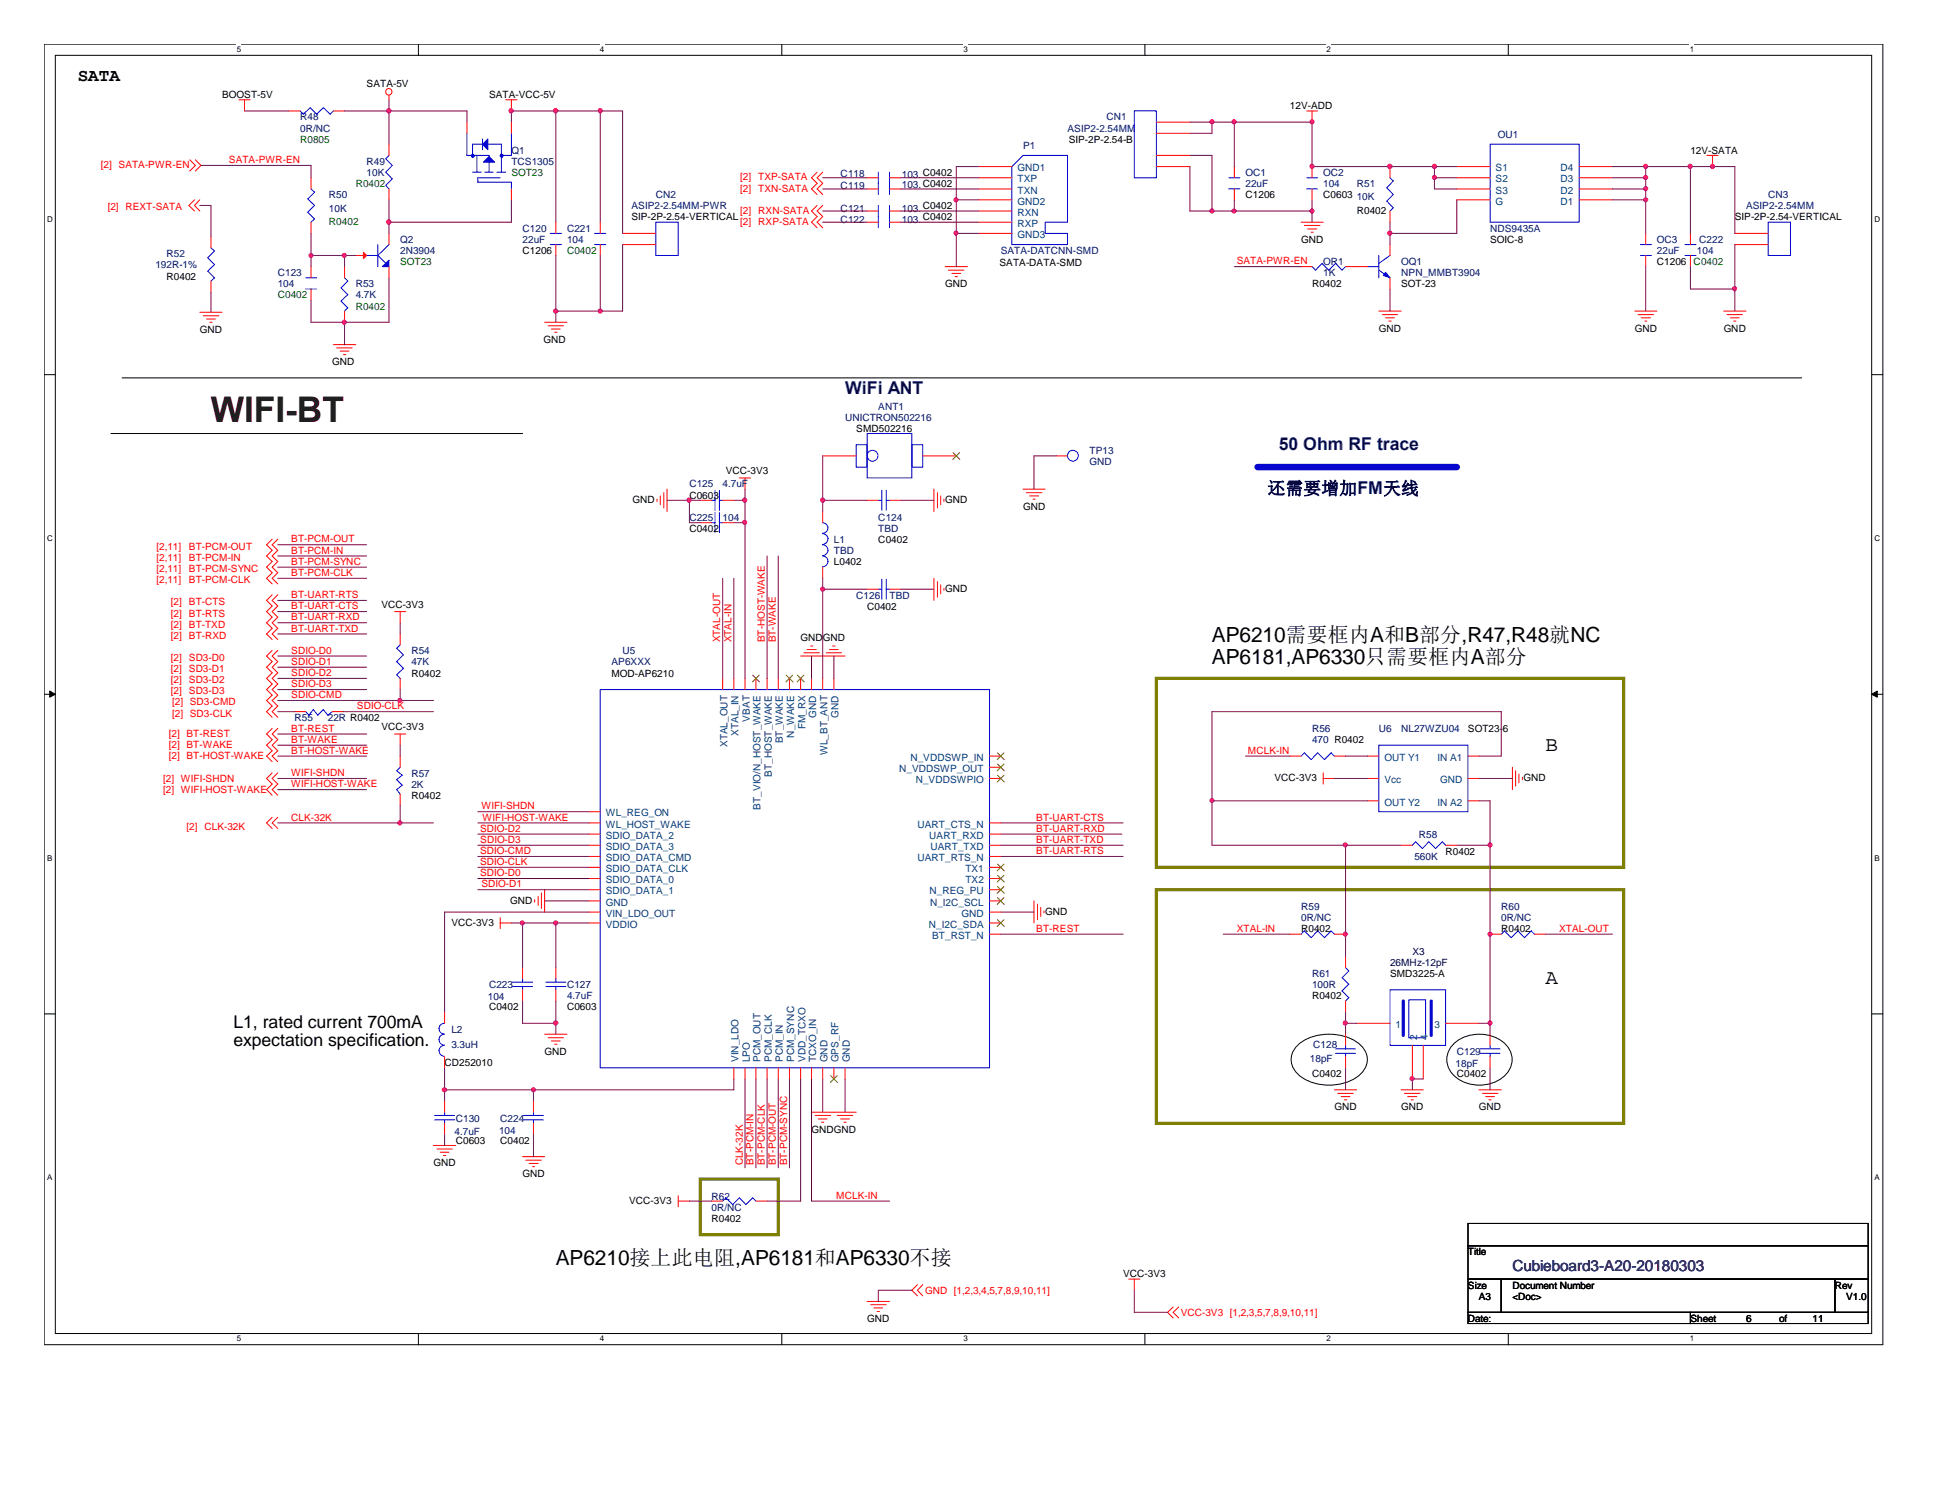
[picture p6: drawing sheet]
<svg xmlns="http://www.w3.org/2000/svg" width="279mm" height="216mm" viewBox="0 0 279 216" stroke-linecap="round" stroke-linejoin="round" font-family="sans-serif">
<defs><g id="words">
<text font-size="5.1" fill="#400000" x="30.4" y="60.7">WIFI-BT</text>
<g font-size="3">
<text x="174.4" y="95.5">AP6181,AP6330只需要框内A部分</text>
<text x="174.4" y="92.3">AP6210需要框内A和B部分,R47,R48就NC</text>
<text x="222.4" y="108">B</text>
<text x="222.4" y="141.6">A</text>
<text x="80" y="181.9">AP6210接上此电阻,AP6181和AP6330不接</text>
</g>
<g font-size="2.5">
<text x="11.2" y="11.6">SATA</text>
<text x="33.6" y="147.9">L1, rated current 700mA</text>
<text x="33.6" y="150.5">expectation specification.</text>
</g>
<g font-size="2.5" fill="#000080">
<text x="121.6" y="56.7">WiFi ANT</text>
<text x="184" y="64.7">50 Ohm RF trace</text>
<text x="182.4" y="71.1">还需要增加FM天线</text>
</g>
<text font-size="2.2" fill="#400080" x="217.6" y="182.8">Cubieboard3-A20-20180303</text>
<g font-size="1.4">
<text x="32" y="14.1">BOOST-5V</text>
<text x="52.7" y="12.5">SATA-5V</text>
<text x="70.4" y="14.1">SATA-VCC-5V</text>
<text x="185.6" y="15.7">12V-ADD</text>
<text x="153.8" y="20.5">SIP-2P-2.54-B</text>
<text x="243.2" y="22.1">12V-SATA</text>
<text x="179.2" y="28.5">C1206</text>
<text x="190.4" y="28.5">C0603</text>
<text x="90.8" y="31.7">SIP-2P-2.54-VERTICAL</text>
<text x="187.2" y="34.9">GND</text>
<text x="195.2" y="30.8">R0402</text>
<text x="214.4" y="34.9">SOIC-8</text>
<text x="249.6" y="31.7">SIP-2P-2.54-VERTICAL</text>
<text x="24" y="40.2">R0402</text>
<text x="75.2" y="36.5">C1206</text>
<text x="136" y="41.3">GND</text>
<text x="143.8" y="38.3">SATA-DATA-SMD</text>
<text x="188.8" y="41.3">R0402</text>
<text x="201.6" y="41.3">SOT-23</text>
<text x="238.4" y="38.1">C1206</text>
<text x="28.7" y="47.9">GND</text>
<text x="198.4" y="47.7">GND</text>
<text x="235.2" y="47.7">GND</text>
<text x="248" y="47.7">GND</text>
<text x="47.8" y="52.5">GND</text>
<text x="78.2" y="49.3">GND</text>
<text x="123.2" y="62.1">SMD502216</text>
<text x="99.2" y="71.7">C0603</text>
<text x="104.4" y="68.2">VCC-3V3</text>
<text x="91" y="72.3">GND</text>
<text x="99.2" y="76.5">C0402</text>
<text x="136" y="72.3">GND</text>
<text x="147.2" y="73.3">GND</text>
<text x="120" y="81.3">L0402</text>
<text x="126.4" y="78.1">C0402</text>
<text x="54.9" y="87.4">VCC-3V3</text>
<text x="124.8" y="87.7">C0402</text>
<text x="136" y="85.2">GND</text>
<text x="115.2" y="92.2">GND</text>
<text x="118.4" y="92.2">GND</text>
<text x="59.2" y="97.3">R0402</text>
<text x="88" y="97.3">MOD-AP6210</text>
<text x="54.9" y="105">VCC-3V3</text>
<text x="211.2" y="105.3">SOT23-6</text>
<text x="183.3" y="112.4">VCC-3V3</text>
<text x="219.2" y="112.4">GND</text>
<text x="59.2" y="114.9">R0402</text>
<text x="208" y="122.9">R0402</text>
<text x="73.4" y="130">GND</text>
<text x="150.4" y="131.6">GND</text>
<text x="64.9" y="133.2">VCC-3V3</text>
<text x="187.2" y="134.1">R0402</text>
<text x="216" y="134.1">R0402</text>
<text x="188.8" y="143.7">R0402</text>
<text x="200" y="140.5">SMD3225-A</text>
<text x="70.4" y="145.3">C0402</text>
<text x="81.6" y="145.3">C0603</text>
<text x="64" y="153.3">CD252010</text>
<text x="78.4" y="151.7">GND</text>
<text x="188.8" y="154.9">C0402</text>
<text x="209.6" y="154.9">C0402</text>
<text x="192" y="159.7">GND</text>
<text x="201.6" y="159.7">GND</text>
<text x="212.8" y="159.7">GND</text>
<text x="62.4" y="167.7">GND</text>
<text x="65.6" y="164.5">C0603</text>
<text x="72" y="164.5">C0402</text>
<text x="116.8" y="162.9">GNDGND</text>
<text x="75.2" y="169.3">GND</text>
<text x="90.5" y="173.2">VCC-3V3</text>
<text x="102.4" y="175.7">R0402</text>
<text x="161.6" y="183.7">VCC-3V3</text>
<text x="211.2" y="180.6">Title</text>
<text x="211.2" y="185.3">Size</text>
<text x="217.6" y="185.3">Document Number</text>
<text x="264" y="185.3">Rev</text>
<text x="124.8" y="190.1">GND</text>
<text x="211.2" y="190.1">Date:</text>
<text x="212.8" y="186.9">A3</text>
<text x="217.6" y="186.9">&lt;Doc&gt;</text>
<text x="243.2" y="190.1">Sheet</text>
<text x="251.2" y="190.1">6</text>
<text x="256" y="190.1">of</text>
<text x="260.8" y="190.1">11</text>
<text x="265.6" y="186.9">V1.0</text>
</g>
<g font-size="1.4" fill="#000080">
<text x="43.2" y="17.3">R48</text>
<text x="159.2" y="17.3">CN1</text>
<text x="43.2" y="18.9">0R/NC</text>
<text x="52.7" y="23.7">R49</text>
<text x="73.6" y="22.1">Q1</text>
<text x="73.6" y="23.7">TCS1305</text>
<text x="147.2" y="21.5">P1</text>
<text x="153.6" y="18.9">ASIP2-2.54MM</text>
<text x="215.5" y="19.9">OU1</text>
<text x="47.3" y="28.5">R50</text>
<text x="52.7" y="25.3">10K</text>
<text x="94.4" y="28.5">CN2</text>
<text x="120.9" y="25.5">C118</text>
<text x="120.9" y="27.2">C119</text>
<text x="129.8" y="25.7">103.C0402</text>
<text x="129.8" y="27.1">103.C0402</text>
<text x="179.2" y="25.3">OC1</text>
<text x="179.2" y="26.9">22uF</text>
<text x="190.4" y="25.3">OC2</text>
<text x="190.4" y="26.9">104</text>
<text x="195.2" y="26.9">R51</text>
<text x="195.2" y="28.8">10K</text>
<text x="254.4" y="28.5">CN3</text>
<text x="47.3" y="30.4">10K</text>
<text x="57.6" y="34.9">Q2</text>
<text x="75.2" y="33.3">C120</text>
<text x="75.2" y="34.9">22uF</text>
<text x="81.6" y="33.3">C221</text>
<text x="81.6" y="34.9">104</text>
<text x="90.8" y="30.1">ASIP2-2.54MM-PWR</text>
<text x="120.9" y="30.4">C121</text>
<text x="120.9" y="32">C122</text>
<text x="129.8" y="30.4">103.C0402</text>
<text x="129.8" y="32">103.C0402</text>
<text x="214.4" y="33.3">NDS9435A</text>
<text x="238.4" y="34.9">OC3</text>
<text x="244.5" y="34.9">C222</text>
<text x="251.2" y="30.1">ASIP2-2.54MM</text>
<text x="22.4" y="38.6">192R-1%</text>
<text x="24" y="37">R52</text>
<text x="40" y="39.7">C123</text>
<text x="40" y="41.3">104</text>
<text x="51.2" y="41.3">R53</text>
<text x="57.6" y="36.5">2N3904</text>
<text x="144" y="36.5">SATA-DATCNN-SMD</text>
<text x="190.4" y="38.1">OR1</text>
<text x="190.4" y="39.7">1K</text>
<text x="201.6" y="38.1">OQ1</text>
<text x="201.6" y="39.7">NPN_MMBT3904</text>
<text x="238.4" y="36.5">22uF</text>
<text x="244.1" y="36.5">104</text>
<text x="51.2" y="42.9">4.7K</text>
<text x="126.4" y="58.9">ANT1</text>
<text x="121.6" y="60.5">UNICTRON502216</text>
<text x="156.8" y="65.3">TP13</text>
<text x="99.2" y="70.1">C125</text>
<text x="104" y="70.1">4.7uF</text>
<text x="156.8" y="66.9">GND</text>
<text x="99.2" y="74.9">C225</text>
<text x="104" y="74.9">104</text>
<text x="126.4" y="74.9">C124</text>
<text x="126.4" y="76.5">TBD</text>
<text x="120" y="78.1">L1</text>
<text x="120" y="79.7">TBD</text>
<text x="123.2" y="86.1">C126</text>
<text x="128" y="86.1">TBD</text>
<text x="59.2" y="94.1">R54</text>
<text x="59.2" y="95.7">47K</text>
<text x="88" y="95.7">AP6XXX</text>
<text x="89.6" y="94.1">U5</text>
<text x="42.4" y="103.7">R55</text>
<text x="47.2" y="103.7">22R R0402</text>
<text x="188.8" y="105.3">R56</text>
<text x="188.8" y="106.9">470 R0402</text>
<text x="198.4" y="105.3">U6</text>
<text x="201.6" y="105.3">NL27WZU04</text>
<text x="59.2" y="111.7">R57</text>
<text x="59.2" y="113.3">2K</text>
<text x="203.5" y="123.7">560K</text>
<text x="204.1" y="120.5">R58</text>
<text x="187.2" y="130.9">R59</text>
<text x="216" y="130.9">R60</text>
<text x="187.2" y="132.5">0R/NC</text>
<text x="216" y="132.5">0R/NC</text>
<text x="70.2" y="143.9">104</text>
<text x="70.4" y="142.1">C223</text>
<text x="81.6" y="142.1">C127</text>
<text x="81.6" y="143.7">4.7uF</text>
<text x="188.8" y="140.5">R61</text>
<text x="188.8" y="142.1">100R</text>
<text x="64.9" y="148.5">L2</text>
<text x="64.9" y="150.8">3.3uH</text>
<text x="188.5" y="152.7">18pF</text>
<text x="188.9" y="150.8">C128</text>
<text x="209.4" y="153.5">18pF</text>
<text x="209.6" y="151.7">C129</text>
<text x="65.6" y="161.3">C130</text>
<text x="72" y="161.3">C224</text>
<text x="65.4" y="163.2">4.7uF</text>
<text x="71.8" y="163.1">104</text>
<text x="102.4" y="172.6">R62</text>
<text x="102.4" y="174.1">0R/NC</text>
</g>
<g font-size="1.4" fill="#f00">
<text x="32.9" y="23.5">SATA-PWR-EN</text>
<text x="14.5" y="24.2">[2] SATA-PWR-EN</text>
<text x="106.5" y="26">[2] TXP-SATA</text>
<text x="106.5" y="27.6">[2] TXN-SATA</text>
<text x="15.5" y="30.3">[2] REXT-SATA</text>
<text x="106.5" y="32.3">[2] RXP-SATA</text>
<text x="106.5" y="30.8">[2] RXN-SATA</text>
<text x="177.9" y="38">SATA-PWR-EN</text>
<text x="22.5" y="83.9">[2,11]</text>
<text x="22.5" y="82.3">[2,11]</text>
<text x="22.5" y="80.7">[2,11]</text>
<text x="22.5" y="79.1">[2,11]</text>
<text x="27.2" y="83.9">BT-PCM-CLK</text>
<text x="27.2" y="82.3">BT-PCM-SYNC</text>
<text x="27.2" y="80.7">BT-PCM-IN</text>
<text x="27.2" y="79.1">BT-PCM-OUT</text>
<text x="41.9" y="79.6">BT-PCM-IN</text>
<text x="41.9" y="78">BT-PCM-OUT</text>
<text x="41.9" y="81.2">BT-PCM-SYNC</text>
<text x="41.9" y="82.8">BT-PCM-CLK</text>
<text x="24.6" y="88.7">[2] BT-RTS</text>
<text x="24.6" y="87.1">[2] BT-CTS</text>
<text x="41.9" y="86">BT-UART-RTS</text>
<text x="41.9" y="87.6">BT-UART-CTS</text>
<text x="41.9" y="89.2">BT-UART-RXD</text>
<text x="24.6" y="95.1">[2] SD3-D0</text>
<text x="24.6" y="91.9">[2] BT-RXD</text>
<text x="24.6" y="90.3">[2] BT-TXD</text>
<text x="41.9" y="94">SDIO-D0</text>
<text x="41.9" y="95.6">SDIO-D1</text>
<text x="41.9" y="90.8">BT-UART-TXD</text>
<text x="103.6" y="92.4" transform="rotate(-90 103.6 92.4)">XTAL-OUT</text>
<text x="105.2" y="92.4" transform="rotate(-90 105.2 92.4)">XTAL-IN</text>
<text x="110" y="92.4" transform="rotate(-90 110 92.4)">BT-HOST-WAKE</text>
<text x="111.6" y="92.4" transform="rotate(-90 111.6 92.4)">BT-WAKE</text>
<text x="24.6" y="96.7">[2] SD3-D1</text>
<text x="24.6" y="98.3">[2] SD3-D2</text>
<text x="24.6" y="99.9">[2] SD3-D3</text>
<text x="24.8" y="101.5">[2] SD3-CMD</text>
<text x="41.9" y="98.8">SDIO-D3</text>
<text x="41.9" y="97.2">SDIO-D2</text>
<text x="41.9" y="100.4">SDIO-CMD</text>
<text x="24.3" y="107.6">[2] BT-WAKE</text>
<text x="24.3" y="106">[2] BT-REST</text>
<text x="24.8" y="103.1">[2] SD3-CLK</text>
<text x="41.9" y="106.8">BT-WAKE</text>
<text x="41.9" y="105.2">BT-REST</text>
<text x="51.4" y="102">SDIO-CLK</text>
<text x="23.5" y="112.5">[2] WIFI-SHDN</text>
<text x="24.3" y="109.2">[2] BT-HOST-WAKE</text>
<text x="41.9" y="111.6">WIFI-SHDN</text>
<text x="41.9" y="113.2">WIFI-HOST-WAKE</text>
<text x="41.9" y="108.4">BT-HOST-WAKE</text>
<text x="179.5" y="108.4">MCLK-IN</text>
<text x="23.5" y="114.1">[2] WIFI-HOST-WAKE</text>
<text x="26.8" y="119.4">[2] CLK-32K</text>
<text x="41.9" y="118">CLK-32K</text>
<text x="69.1" y="119.6">SDIO-D2</text>
<text x="69.3" y="116.4">WIFI-SHDN</text>
<text x="69.4" y="118">WIFI-HOST-WAKE</text>
<text x="149.1" y="118">BT-UART-CTS</text>
<text x="149.1" y="119.6">BT-UART-RXD</text>
<text x="69.1" y="122.9">SDIO-CMD</text>
<text x="69.1" y="124.4">SDIO-CLK</text>
<text x="69.1" y="121.2">SDIO-D3</text>
<text x="149.1" y="121.2">BT-UART-TXD</text>
<text x="149.1" y="122.9">BT-UART-RTS</text>
<text x="69.1" y="126">SDIO-D0</text>
<text x="69.3" y="127.6">SDIO-D1</text>
<text x="149.1" y="134">BT-REST</text>
<text x="177.9" y="134">XTAL-IN</text>
<text x="224.3" y="134">XTAL-OUT</text>
<text x="106.8" y="167.6" transform="rotate(-90 106.8 167.6)">CLK-32K</text>
<text x="108.4" y="167.6" transform="rotate(-90 108.4 167.6)">BT-PCM-IN</text>
<text x="110" y="167.6" transform="rotate(-90 110 167.6)">BT-PCM-CLK</text>
<text x="111.6" y="167.6" transform="rotate(-90 111.6 167.6)">BT-PCM-OUT</text>
<text x="113.2" y="167.6" transform="rotate(-90 113.2 167.6)">BT-PCM-SYNC</text>
<text x="120.3" y="172.4">MCLK-IN</text>
<text x="133.1" y="186.1">GND [1,2,3,4,5,7,8,9,10,11]</text>
<text x="169.9" y="189.4">VCC-3V3 [1,2,3,5,7,8,9,10,11]</text>
</g>
<g font-size="1.4" fill="#008000">
<text x="43.2" y="20.5">R0805</text>
<text x="51.2" y="26.9">R0402</text>
<text x="73.6" y="25.3">SOT23</text>
<text x="47.3" y="32.3">R0402</text>
<text x="57.6" y="38.1">SOT23</text>
<text x="81.6" y="36.5">C0402</text>
<text x="243.7" y="38.1">C0402</text>
<text x="40" y="42.9">C0402</text>
<text x="51.2" y="44.5">R0402</text>
</g>
<g font-size="1.4" fill="#004080">
<text x="146.4" y="24.6">GND1</text>
<text x="146.4" y="26.2">TXP</text>
<text x="146.4" y="27.9">TXN</text>
<text x="146.4" y="29.4">GND2</text>
<text x="215.2" y="24.6">S1</text>
<text x="215.2" y="26.2">S2</text>
<text x="215.2" y="27.9">S3</text>
<text x="215.2" y="29.4">G</text>
<text x="224.5" y="29.4">D1</text>
<text x="224.5" y="27.9">D2</text>
<text x="224.5" y="26.2">D3</text>
<text x="224.5" y="24.6">D4</text>
<text x="146.4" y="31">RXN</text>
<text x="146.4" y="32.6">RXP</text>
<text x="146.4" y="34.2">GND3</text>
<text x="104.6" y="107.5" transform="rotate(-90 104.6 107.5)">XTAL_OUT</text>
<text x="106.3" y="105.9" transform="rotate(-90 106.3 105.9)">XTAL_IN</text>
<text x="107.9" y="103.8" transform="rotate(-90 107.9 103.8)">VBAT</text>
<text x="112.6" y="106.9" transform="rotate(-90 112.6 106.9)">BT_WAKE</text>
<text x="114.3" y="106.1" transform="rotate(-90 114.3 106.1)">N_WAKE</text>
<text x="115.9" y="104.9" transform="rotate(-90 115.9 104.9)">FM_RX</text>
<text x="117.4" y="103.2" transform="rotate(-90 117.4 103.2)">GND</text>
<text x="120.6" y="103.2" transform="rotate(-90 120.6 103.2)">GND</text>
<text x="111" y="111.8" transform="rotate(-90 111 111.8)">BT_HOST_WAKE</text>
<text x="119" y="108.5" transform="rotate(-90 119 108.5)">WL_BT_ANT</text>
<text x="129.4" y="111">N_VDDSWP_OUT</text>
<text x="131" y="109.4">N_VDDSWP_IN</text>
<text x="131.7" y="112.6">N_VDDSWPIO</text>
<text x="199.2" y="112.6">Vcc</text>
<text x="199.2" y="109.4">OUT Y1</text>
<text x="206.8" y="109.4">IN A1</text>
<text x="207.2" y="112.6">GND</text>
<text x="87.2" y="119">WL_HOST_WAKE</text>
<text x="87.2" y="117.4">WL_REG_ON</text>
<text x="109.4" y="116.5" transform="rotate(-90 109.4 116.5)">BT_VIO/N_HOST_WAKE</text>
<text x="132" y="119">UART_CTS_N</text>
<text x="199.2" y="115.9">OUT Y2</text>
<text x="206.8" y="115.9">IN A2</text>
<text x="87.2" y="120.6">SDIO_DATA_2</text>
<text x="87.2" y="125.4">SDIO_DATA_CLK</text>
<text x="87.2" y="123.9">SDIO_DATA_CMD</text>
<text x="87.2" y="122.3">SDIO_DATA_3</text>
<text x="132" y="123.9">UART_RTS_N</text>
<text x="133.7" y="120.6">UART_RXD</text>
<text x="133.9" y="122.3">UART_TXD</text>
<text x="138.9" y="125.4">TX1</text>
<text x="87.2" y="127">SDIO_DATA_0</text>
<text x="87.2" y="128.7">SDIO_DATA_1</text>
<text x="87.2" y="130.3">GND</text>
<text x="87.2" y="131.9">VIN_LDO_OUT</text>
<text x="133.7" y="128.7">N_REG_PU</text>
<text x="133.8" y="130.3">N_I2C_SCL</text>
<text x="138.3" y="131.9">GND</text>
<text x="138.9" y="127">TX2</text>
<text x="87.2" y="133.4">VDDIO</text>
<text x="133.6" y="133.4">N_I2C_SDA</text>
<text x="134.1" y="135">BT_RST_N</text>
<text x="200.8" y="147.9">1</text>
<text x="203.9" y="149.6" transform="rotate(-90 203.9 149.6)">2</text>
<text x="205.4" y="149.6" transform="rotate(-90 205.4 149.6)">4</text>
<text x="206.4" y="147.9">3</text>
<text x="106.3" y="152.8" transform="rotate(-90 106.3 152.8)">VIN_LDO</text>
<text x="107.9" y="152.8" transform="rotate(-90 107.9 152.8)">LPO</text>
<text x="109.4" y="152.8" transform="rotate(-90 109.4 152.8)">PCM_OUT</text>
<text x="111" y="152.8" transform="rotate(-90 111 152.8)">PCM_CLK</text>
<text x="112.6" y="152.8" transform="rotate(-90 112.6 152.8)">PCM_IN</text>
<text x="114.3" y="152.8" transform="rotate(-90 114.3 152.8)">PCM_SYNC</text>
<text x="115.9" y="152.8" transform="rotate(-90 115.9 152.8)">VDD_TCXO</text>
<text x="117.4" y="152.8" transform="rotate(-90 117.4 152.8)">TCXO_IN</text>
<text x="119" y="152.8" transform="rotate(-90 119 152.8)">GND</text>
<text x="120.6" y="152.8" transform="rotate(-90 120.6 152.8)">GPS_RF</text>
<text x="122.3" y="152.8" transform="rotate(-90 122.3 152.8)">GND</text>
</g>
<g font-size="1.4" fill="#000040">
<text x="203.2" y="137.3">X3</text>
<text x="200" y="138.9">26MHz-12pF</text>
</g>
<g font-size="1.1">
<text x="34.1" y="7.5">5</text>
<text x="86.3" y="7.5">4</text>
<text x="138.6" y="7.5">3</text>
<text x="190.8" y="7.5">2</text>
<text x="243.1" y="7.5">1</text>
<text x="6.8" y="31.9">D</text>
<text x="269.7" y="31.9">D</text>
<text x="6.8" y="77.8">C</text>
<text x="269.7" y="77.8">C</text>
<text x="6.8" y="123.8">B</text>
<text x="269.7" y="123.8">B</text>
<text x="6.8" y="169.8">A</text>
<text x="269.7" y="169.8">A</text>
<text x="34.1" y="193">5</text>
<text x="86.3" y="193">4</text>
<text x="138.6" y="193">3</text>
<text x="190.8" y="193">2</text>
<text x="243.1" y="193">1</text>
</g>
</g></defs>
<path d="M6.3 6.3h264.6v187.1h-264.6zM8 8h261.3v183.8h-261.3z" fill="none" stroke="#000" stroke-width=".14"/>
<g fill="#fff">
<path d="M34.1 6.4h.6v1.3h-.6z"/>
<path d="M34.1 191.9h.6v1.3h-.6z"/>
</g>
<path d="M60.2 6.3v1.7M60.2 191.8v1.6" fill="none" stroke="#000" stroke-width=".14"/>
<g fill="#fff">
<path d="M86.3 6.4h.6v1.3h-.6z"/>
<path d="M86.3 191.9h.6v1.3h-.6z"/>
</g>
<path d="M112.5 6.3v1.7M112.5 191.8v1.6" fill="none" stroke="#000" stroke-width=".14"/>
<g fill="#fff">
<path d="M138.6 6.4h.6v1.3h-.6z"/>
<path d="M138.6 191.9h.6v1.3h-.6z"/>
</g>
<path d="M164.7 6.3v1.7M164.7 191.8v1.6" fill="none" stroke="#000" stroke-width=".14"/>
<g fill="#fff">
<path d="M190.8 6.4h.6v1.3h-.6z"/>
<path d="M190.8 191.9h.6v1.3h-.6z"/>
</g>
<path d="M217 6.3v1.7M217 191.8v1.6" fill="none" stroke="#000" stroke-width=".14"/>
<g fill="#fff">
<path d="M243.1 6.4h.6v1.3h-.6z"/>
<path d="M243.1 191.9h.6v1.3h-.6z"/>
<path d="M6.8 30.8h.7v1.3h-.7z"/>
<path d="M269.7 30.8h.8v1.3h-.8z"/>
<path d="M6.8 76.7h.7v1.4h-.7z"/>
<path d="M269.7 76.7h.8v1.4h-.8z"/>
</g>
<path d="M6.3 53.9h1.7M269.3 53.9h1.6" fill="none" stroke="#000" stroke-width=".14"/>
<g fill="#fff">
<path d="M6.8 122.7h.7v1.3h-.7z"/>
<path d="M269.7 122.7h.7v1.3h-.7z"/>
</g>
<path d="M6.3 99.9h1.7M269.3 99.9h1.6" fill="none" stroke="#000" stroke-width=".14"/>
<g fill="#000" stroke="#000" stroke-width=".14">
<path d="M7.2 99.4l.8 .5-.8 .4z" fill-rule="evenodd"/>
<path d="M269.3 99.9l.8-.5v.9z" fill-rule="evenodd"/>
</g>
<g fill="#fff">
<path d="M6.8 168.7h.7v1.3h-.7z"/>
<path d="M269.7 168.7h.7v1.3h-.7z"/>
</g>
<g fill="none" stroke="#000" stroke-width=".14">
<path d="M17.6 54.4h241.6M16 62.4h59.2M6.3 145.8h1.7M186.5 150.6a7.1 7.1 0 0 1 7.5-1.3 3.7 3.7 0 0 1 2.7 3.1 3.7 3.7 0 0 1-2.7 3.2 7.4 7.4 0 0 1-7-.8 2.8 2.8 0 0 1-.5-4.2zM209.2 150a5.6 5.6 0 0 1 7.7 .6 3.1 3.1 0 0 1-1 4.6 5.5 5.5 0 0 1-7.1-.9 3.1 3.1 0 0 1 .4-4.3zM269.3 145.8h1.6M211.2 176h57.6v3.2h-57.6zM211.2 179.2h57.6v4.8h-57.6zM211.2 184h4.8v4.8h-4.8zM211.2 188.8h32v1.6h-32zM216 184h48v4.8h-48zM243.2 188.8h25.6v1.6h-25.6z"/>
<path d="M264 184h4.8v4.8h-4.8z"/>
</g>
<path d="M166.4 97.6h67.2v27.2h-67.2zM166.4 128h67.2v33.6h-67.2zM100.8 169.6h11.2v8h-11.2z" fill="none" stroke="#808000" stroke-width=".47"/>
<path d="M180.9 67.2h28.7" fill="none" stroke="#0000a0" stroke-width=".93"/>
<g fill="none" stroke="#f00" stroke-width=".14">
<path d="M34.4 14.4h1.6M35.2 14.4v1.6M41.6 16h1.6M48 16h1.6M56 13.7v.7M67.2 17.6v1.6M72.8 14.4h1.6M73.6 14.4v1.6M73.6 17.6v1.6M166.4 17.6h4.8M166.4 19.2h4.8M188 16h1.6"/>
<path d="M188.8 16v1.6M27.3 23l.8 .8-.8 .8M28 28.7l-.8 .8 .8 .9M28.1 23l.8 .8-.8 .8M28.7 28.7l-.7 .8 .7 .9M30.4 34v1.6M44.7 25.6v1.6M44.7 32v1.6M44.7 38.4v1.6M49.6 38.4v1.6M51.2 36.7h1.5M56 20.7v1.7"/>
<path d="M56 27.2v1.5M56 33.6v1.6M56 38.4v1.6M73.6 27.2v1.5M80 32v1.6M80 35.2v1.5M86.4 32v1.6M86.4 35.2v1.5M89.6 33.6h4.8M89.6 35.2h4.8M117.6 24.8l-.8 .8 .8 .8-.8 .8 .8 .8M117.6 29.5l-.8 .9 .8 .8-.8 .8 .8 .8"/>
<path d="M118.4 24.8l-.8 .8 .8 .8-.8 .8 .8 .8M118.4 29.5l-.8 .9 .8 .8-.8 .8 .8 .8M124.8 32h1.6M124.8 25.6h1.6M124.8 27.2h1.6M124.8 30.4h1.6M128 32h1.6M128 25.6h1.6M128 27.2h1.6M128 30.4h1.6M136 38.4h3.2M136.4 38.9h2.3"/>
<path d="M136.9 39.3h1.3M137.4 39.8h.4M140.8 32h4.8M140.8 24h4.8M140.8 25.6h4.8M140.8 27.2h4.8M140.8 28.7h4.8M140.8 30.4h4.8M140.8 33.6h4.8M166.4 22.4h4.8M166.4 24h4.8M177.6 24v1.6"/>
<path d="M177.6 27.2v1.5M187.2 38.4h1.6M187.2 32h3.2M187.7 32.4h2.2M188.1 32.9h1.3M188.6 33.4h.3M188.8 24v1.6M188.8 27.2v1.5M193.6 38.4h3.2M200 24v1.6M200 30.4v1.6M200 35.2v1.5"/>
<path d="M200 40v1.6M209.6 24h4.8M209.6 25.6h4.8M209.6 27.2h4.8M209.6 28.7h4.8M227.2 24h4.8M227.2 25.6h4.8M227.2 27.2h4.8M227.2 28.7h4.8M236.8 33.6v1.6M236.8 36.7v1.7M243.2 33.6v1.6"/>
<path d="M243.2 36.7v1.7M245.6 22.4h1.6M246.4 22.4v1.6M249.6 33.6h4.8M249.6 35.2h4.8M28.7 44.9h3.3M29.3 45.4h2.2M29.7 45.9h1.3M30.2 46.4h.3M30.4 40.4v1.6M44.7 41.6v1.6M48 49.6h3.2"/>
<path d="M48.4 50h2.3M48.9 50.5h1.3M49.4 51h.3M49.6 44.7v1.7M78.4 46.4h3.2M78.9 46.9h2.2M79.3 47.3h1.3M79.8 47.8h.3M198.4 44.7h3.2M198.9 45.3h2.2M199.3 45.7h1.3M199.8 46.2h.4"/>
<path d="M235.2 44.7h3.2M235.7 45.3h2.2M236.1 45.7h1.3M236.6 46.2h.3M248 44.7h3.2M248.5 45.3h2.2M249 45.7h1.2M249.4 46.2h.4M39.2 77.6l-.8 .8 .8 .8-.8 .8 .8 .8-.8 .8 .8 .8-.8 .8 .8 .8M40 77.6l-.8 .8 .8 .8-.8 .8 .8 .8-.8 .8 .8 .8-.8 .8 .8 .8M94.5 71.8v.3M95 71.3v1.3"/>
<path d="M95.5 70.9v2.2M96 70.4v3.2M100.8 72h1.6M100.8 75.2h1.6M104 72h1.6M104 75.2h1.6M106.4 68.7h1.6M107.2 68.7v1.7M118.4 73.6v1.6M118.4 65.6h4.8M124.8 72h1.6M128 72h1.6"/>
<path d="M132.8 65.6h4.8M134.4 70.4v3.2M134.9 70.9v2.2M135.3 71.3v1.3M135.8 71.8v.3M147.2 70.4h3.2M147.7 70.9h2.2M148.1 71.3h1.3M148.6 71.8h.3M152 65.6h1.6M39.2 93.6l-.8 .8 .8 .8-.8 .8 .8 .8-.8 .8 .8 .8-.8 .8 .8 .8-.8 .8 .8 .8-.8 .8 .8 .8M39.2 85.6l-.8 .8 .8 .8-.8 .8 .8 .8-.8 .8 .8 .8-.8 .8 .8 .8"/>
<path d="M40 93.6l-.8 .8 .8 .8-.8 .8 .8 .8-.8 .8 .8 .8-.8 .8 .8 .8-.8 .8 .8 .8-.8 .8 .8 .8M40 85.6l-.8 .8 .8 .8-.8 .8 .8 .8-.8 .8 .8 .8-.8 .8 .8 .8M56.8 88h1.6M57.6 88v1.6M57.6 91.2v1.6M57.6 97.6v1.6M104 97.6v1.6M105.6 97.6v1.6M107.2 97.6v1.6M108.8 97.6v1.6M110.4 97.6v1.6M112 97.6v1.6"/>
<path d="M113.6 97.6v1.6M115.2 94.4h6.4M115.2 97.6v1.6M115.7 93.9h2.2M116.1 93.4h1.3M116.6 92.9h.3M116.8 97.6v1.6M118.4 81.6v1.6M118.4 97.6v1.6M118.9 93.9h2.2M119.3 93.4h1.3M119.8 92.9h.3"/>
<path d="M120 97.6v1.6M124.8 84.8h1.6M128 84.8h1.6M134.4 83.2v3.2M134.9 83.7v2.2M135.3 84.1v1.3M135.8 84.6v.3M39.2 117.6l-.8 .8 .8 .8M39.2 111.2l-.8 .8 .8 .8-.8 .8 .8 .8M39.2 104.8l-.8 .8 .8 .8-.8 .8 .8 .8-.8 .8 .8 .8M40 117.6l-.8 .8 .8 .8M40 111.2l-.8 .8 .8 .8-.8 .8 .8 .8"/>
<path d="M40 104.8l-.8 .8 .8 .8-.8 .8 .8 .8-.8 .8 .8 .8M42.4 102.4h1.6M47.8 102.4h1.6M56.8 105.6h1.6M57.6 105.6v1.6M57.6 108.8v1.6M57.6 114.2v1.6M84.8 118.4h1.6M84.8 120h1.6M84.8 116.8h1.6M142.4 112h1.6M142.4 108.8h1.6"/>
<path d="M142.4 118.4h1.6M142.4 120h1.6M142.4 110.4h1.6M185.6 108.8h1.6M190.4 112h1.6M190.4 111.2v1.6M192 108.8h1.6M196.8 112h1.6M196.8 108.8h1.6M196.8 115.2h1.6M211.2 112h1.6M211.2 108.8h1.6"/>
<path d="M211.2 115.2h1.6M217.6 110.4v3.2M218.1 110.9v2.2M218.5 111.3v1.3M219 111.8v.3M72 132.8h1.6M72 132v1.6M75.2 139.2v1.6M76.9 129.4v.4M77.4 128.9v1.3M77.9 128.4v2.3M78.4 128v3.2"/>
<path d="M80 139.2v1.6M84.8 132.8h1.6M84.8 121.6h1.6M84.8 129.6h1.6M84.8 126.4h1.6M84.8 128h1.6M84.8 131.2h1.6M84.8 124.8h1.6M84.8 123.2h1.6M142.4 132.8h1.6M142.4 134.4h1.6M142.4 121.6h1.6"/>
<path d="M142.4 129.6h1.6M142.4 126.4h1.6M142.4 128h1.6M142.4 131.2h1.6M142.4 124.8h1.6M142.4 123.2h1.6M148.8 129.6v3.2M149.3 130v2.3M149.7 130.5v1.3M150.2 131v.3M185.6 134.4h1.6M192 134.4h1.6"/>
<path d="M193.6 137.6v1.6M201.6 121.6h1.6M208 121.6h1.6M214.4 134.4h1.6M220.8 134.4h1.6M64 145.6v1.6M64 152v1.6M64 158.4v1.6M75.2 142.4v1.6M76.8 158.4v1.6M78.4 148.8h3.2M78.9 149.3h2.2"/>
<path d="M79.3 149.7h1.3M79.8 150.2h.3M80 142.4v1.6M105.6 153.6v1.6M107.2 153.6v1.6M108.8 153.6v1.6M110.4 153.6v1.6M112 153.6v1.6M113.6 153.6v1.6M115.2 153.6v1.6M116.8 160h6.4M116.8 153.6v1.6"/>
<path d="M118.4 153.6v1.6M120 153.6v1.6M121.6 153.6v1.6M192 156.8h3.2M192.4 157.3h2.3M193 157.7h1.2M193.4 158.2h.4M193.6 144v1.6M193.6 148.8v1.6M193.6 152v1.6M195.2 147.2h4.8M201.6 156.8h3.2"/>
<path d="M202.1 157.3h2.2M202.5 157.7h1.3M203 158.2h.3M203.2 150.4v4.8M204.8 150.4v4.8M208 147.2h4.8M212.8 156.8h3.2M213.3 157.3h2.2M213.7 157.7h1.3M214.2 158.2h.3M214.4 148.8v1.6M214.4 152v1.6"/>
<path d="M62.4 164.8h3.2M62.9 165.3h2.2M63.3 165.7h1.3M63.8 166.2h.3M64 161.6v1.6M75.2 166.4h3.2M75.6 166.9h2.3M76.1 167.3h1.3M76.6 167.8h.3M76.8 161.6v1.6M97.6 172.8h1.6M97.6 172v1.6"/>
<path d="M102.4 172.8h1.6M108.8 172.8h1.6M117.3 160.4h2.2M117.7 161h1.3M118.2 161.4h.3M120.4 160.4h2.3M120.9 161h1.3M121.4 161.4h.4M124.8 187.2h3.2M125.3 187.7h2.2M125.7 188.1h1.3M126.2 188.6h.3"/>
<path d="M132 184.8l-.8 .8 .8 .8M132.8 184.8l-.8 .8 .8 .8M162.4 184h1.6M163.2 184v1.6M168.8 188l-.8 .8 .8 .8M169.6 188l-.8 .8 .8 .8"/>
<circle cx="55.9" cy="13.2" r=".46"/>
</g>
<g fill="none" stroke="#00f" stroke-width=".14">
<path d="M43.2 16l.4 .4 1-.9 1 .9 .9-.9 1 .9 .5-.4M67.2 19.2v3.2h3.2v2.4M69.4 20v1.5M73.6 19.2v3.2h-1.5M163.2 16h3.2v9.6h-3.2zM30.4 35.6l.5 .5-1 1 1 1-1 .9 1 1-.5 .4M44 40h1.6M44.7 27.2l.6 .4-1 1 1 .9-1 1 1 1-.6 .5M49.6 40l.4 .4-.9 1 .9 1-.9 .9 .9 1-.4 .4M52.7 36.7h1.7M54.4 36.7l1.1 1.2M54.4 35.2v3.2"/>
<path d="M56 22.4l-.5 .5 .9 .9-.9 1 .9 .9-.9 1 .5 .5M56 35.2l-1.6 1.5M68 24.8h1.3M68.6 22.4v2.4M69.4 20.7h-1.4v1.7M69.7 24.8h1.3M70.1 20.7h2v4.1M71.5 24.8h1.3M72 25.6h-3.3v.6h4.9v1M79.2 35.2h1.6M79.2 33.6h1.6M85.6 35.2h1.6"/>
<path d="M85.6 33.6h1.6M94.4 32h3.2v4.7h-3.2zM126.4 24.8v3.2M126.4 29.5v3.3M128 24.8v3.2M128 29.5v3.3M145.6 24l1.6-1.6h6.4v9.6h-3.2v1.6h3.2v1.6h-8zM176.8 27.2h1.6M176.8 25.6h1.6M188 27.2h1.6M188 25.6h1.6M188.8 38.4l.5 .5 .9-1 1 1 1-1 .9 1 .5-.5"/>
<path d="M196.8 38.4h1.6M198.4 38.9l1.6 1.1M198.4 36.7v3.3M200 25.6l.4 .4-.9 1 .9 1-.9 .9 .9 1-.4 .5M200 36.7l-1.6 1.2M214.4 20.7h12.8v11.3h-12.8zM236 35.2h1.6M236 36.7h1.6M242.4 35.2h1.6M242.4 36.7h1.6M254.4 32h3.2v4.7h-3.2zM44 41.6h1.6"/>
<path d="M102.4 72h.5M102.4 75.2h.5M102.9 70.5v2.9M102.9 73.7v2.9M103.5 70.5v2.9M103.5 73.7v2.9M103.5 72h.5M103.5 75.2h.5M118.3 75.2a.76 .76 0 0 1 .8 .7 .76 .76 0 0 1-.8 .8M118.3 76.8a.78 .78 0 0 1 .8 .7 .78 .78 0 0 1-.8 .8M118.3 78.4a.78 .78 0 0 1 .8 .7 .78 .78 0 0 1-.8 .8M118.3 80a.78 .78 0 0 1 .8 .8 .78 .78 0 0 1-.8 .7"/>
<path d="M123.2 64h1.6v3.2h-1.6zM124.8 62.4h6.4v6.3h-6.4zM126.4 72h.5M126.9 70.5v2.9M127.5 70.5v2.9M127.5 72h.5M131.2 64h1.6v3.2h-1.6zM57.6 92.8l-.5 .5 .9 .9-.9 1 .9 .9-.9 1 .5 .5M86.4 99.2h56v54.4h-56zM126.4 84.8h.5M126.9 83.3v2.9M127.5 83.3v2.9"/>
<path d="M127.5 84.8h.5M44 102.4l.4 .5 .7-.8 .6 .8 .8-.8 .7 .8 .6-.5M57.6 110.4l-.5 .5 .8 .6-.8 .6 .8 .8-.8 .7 .5 .6M187.2 108.8l.5-.5 .9 1 1-1 .9 1 1-1 .5 .5M198.4 107.2h12.8v9.6h-12.8zM187.2 134.4l.5-.5 .9 1 1-1 .9 1 1-1 .5 .5M193.6 139.2l.5 .5-1 .9 1 1-1 .9 1 1-.5 .5M203.2 121.6l.5-.5 .9 .9 1-.9 .9 .9 1-.9 .5 .5M216 134.4l.5-.5 .9 1 1-1 .9 1 1-1 .5 .5M63.9 147.2a.76 .76 0 0 0-.7 .8 .76 .76 0 0 0 .7 .7M63.9 148.8a.78 .78 0 0 0-.7 .7 .78 .78 0 0 0 .7 .8M63.9 150.4a.78 .78 0 0 0-.7 .8 .78 .78 0 0 0 .7 .7"/>
<path d="M64 160v.4M73.7 141.3h2.9M73.7 141.9h2.9M75.2 140.8v.5M75.2 141.9v.5M76.8 160v.4M78.5 141.3h2.9M78.5 141.9h2.9M80 140.8v.5M80 141.9v.5M192.2 150.9h2.8M192.2 151.5h2.8"/>
<path d="M193.6 150.4v.5M193.6 151.5v.5M200 142.4h8v8h-8zM202.7 143.8h2.4v5.5h-2.4zM212.9 150.9h2.9M212.9 151.5h2.9M214.4 150.4v.5M214.4 151.5v.5M62.5 160.4h2.9M62.5 161.1h2.9M64 161.1v.5M75.3 160.4h2.9"/>
<path d="M75.3 161.1h2.9M76.8 161.1v.5M104 172.8l.4-.5 1 1 1-1 .9 1 1-1 .5 .5"/>
<circle cx="125.5" cy="65.5" r=".78"/>
<circle cx="154.4" cy="65.5" r=".78"/>
</g>
<g fill="none" stroke="#804000" stroke-width=".14">
<path d="M137.1 65.1l1 1M138 65.1l-.9 1M108.3 97.1l1 1M109.2 97.1l-1 1M113.1 97.1l1 1M114 97.1l-.9 1M114.7 97.1l1 1M115.7 97.1l-1 1M143.5 111.5l1 1M143.5 109.9l1 1M143.5 108.3l1 1M144.4 111.5l-.9 1"/>
<path d="M144.4 109.9l-.9 1M144.4 108.3l-.9 1M143.5 129.1l1 1M143.5 132.3l1 1M143.5 125.9l1 1M143.5 127.5l1 1M143.5 124.3l1 1M144.4 129.1l-.9 1M144.4 132.3l-.9 1M144.4 125.9l-.9 1M144.4 127.5l-.9 1M144.4 124.3l-.9 1"/>
<path d="M119.5 154.7l1 1M120.4 154.7l-.9 1"/>
</g>
<g fill="#00f" stroke="#00f" stroke-width=".14">
<path d="M69.4 20.7l.8-.7v1.5z" fill-rule="evenodd"/>
<path d="M69.6 23.3l.8-.8 .8 .8z" fill-rule="evenodd"/>
<path d="M67.9 22.2h.3v.2v.2h-.2h-.1z" fill-rule="evenodd"/>
<path d="M72 22.2h.3l.1 .2-.1 .2h-.1h-.2z" fill-rule="evenodd"/>
<path d="M55 38.4l1-1v1z" fill-rule="evenodd"/>
<path d="M199.3 39.2l.7 .8-1-.4z" fill-rule="evenodd"/>
</g>
<path d="M201.9 144v4.9M205.9 144v4.9" fill="none" stroke="#00f" stroke-width=".47"/>
<path d="M52.3 36.3l.4 .4-.4 .5z" fill-rule="evenodd" fill="#f00" stroke="#f00" stroke-width=".14"/>
<g fill="none" stroke="#800040" stroke-width=".14">
<path d="M35.2 16h6.4M49.6 16h17.6v1.6M56 14.4v6.3M73.6 17.6v-1.6h16v17.6M80 16v16M86.4 16v16M171.2 17.6h17.6v6.4h20.8M174.4 17.6v1.6h-3.2M177.6 17.6v6.4M28.7 29.5h1.7v4.5M28.9 23.8h15.8v1.8M44.7 33.6v4.8"/>
<path d="M44.7 36.7h6.5M49.6 36.7v1.7M56 28.7v4.9M56 40v6.4h-11.3v-3.2M73.6 28.7v3.3h-17.6M80 36.7v9.7M86.4 36.7v8M89.6 35.2v9.5h-9.6M118.4 32h6.4M118.4 27.2h6.4M118.4 25.6h6.4M118.4 30.4h6.4"/>
<path d="M129.6 32h11.2M129.6 27.2h11.2M129.6 25.6h11.2M129.6 30.4h11.2M137.6 33.6h3.2M137.6 28.7h3.2M140.8 24h-3.2v14.4M171.2 24v6.4h17.6M171.2 22.4h3.2v8M177.6 38.4h9.6M177.6 28.7v1.7M188.8 28.7v3.3"/>
<path d="M200 32v3.2M206.4 24v3.2h3.2M206.4 25.6h3.2M209.6 28.7v4.9h-9.6M232 27.2h4.8M232 25.6h4.8M232 24h17.6v9.6M232 28.7h4.8M236.8 24v9.6M236.8 38.4v6.3M243.2 24v9.6M243.2 38.4v3.2h6.4"/>
<path d="M249.6 35.2v9.5M30.4 42v2.9M49.6 46.4v3.2M200 41.6v3.1M40 80h12.7M40 78.4h12.7M96 72h4.8M99.2 72v3.2h1.6M105.6 72h1.6M105.6 75.2h1.6M107.2 70.4v27.2M110.4 80v17.6"/>
<path d="M112 80v17.6M118.4 65.6v8M118.4 72h6.4M129.6 72h4.8M152 65.6h-3.2v4.8M40 81.6h12.7M40 83.2h12.7M40 94.4h12.7M40 99.2h12.7M40 97.6h12.7M40 96h12.7M40 86.4h12.7"/>
<path d="M40 88h12.7M40 91.2h12.7M40 89.6h12.7M57.6 89.6v1.6M57.6 99.2v1.6M104 83.2v14.4M105.6 83.2v14.4M116.8 94.4v3.2M118.4 83.2v14.4M118.4 84.8h6.4M120 94.4v3.2M129.6 84.8h4.8"/>
<path d="M40 118.4h22.4M40 108.8h12.7M40 102.4h2.4M40 112h12.7M40 113.6h12.7M40 107.2h12.7M40 105.6h12.7M40 100.8h22.4M49.4 102.4h13M57.6 107.2v1.6M57.6 115.8v2.6M68.7 118.4h16.1"/>
<path d="M68.7 120h16.1M68.7 116.8h16.1M144 118.4h17.6M144 120h17.4M174.4 115.2h22.4M179.2 108.8h6.4M192 112h4.8M193.6 108.8h3.2M212.8 108.8h3.2v-6.4h-41.6v19.2h27.2M212.8 115.2h1.6v33.6M212.8 112h4.8M68.7 123.2h16.1"/>
<path d="M68.7 124.8h16.1M68.7 121.6h16.1M68.7 126.4h16.1M68.7 128h16.1M73.6 132.8h11.2M75.2 132.8v6.4M78.4 129.6h6.4M80 132.8v6.4M84.8 131.2h-20.8v14.4M144 123.2h17.6M144 131.2h4.8M144 134.4h17.6"/>
<path d="M144 121.6h17.6M176 134.4h9.6M193.6 121.6v16M209.6 121.6h4.8M222.4 134.4h9.6M64 153.6v4.8M75.2 144v3.2h4.8M76.8 156.8v1.6M80 144v4.8M105.6 155.2v1.6h-41.6M107.2 155.2v12.8M108.8 155.2v12.8"/>
<path d="M110.4 155.2v12.8M112 155.2v12.8M113.6 155.2v12.8M115.2 155.2v17.6h-4.8M116.8 155.2v17.6h11.2M118.4 155.2v4.8M121.6 155.2v4.8M193.6 145.6v3.2M193.6 153.6v3.2M193.6 147.2h1.6M204.8 155.2h-1.6v1.6M212.8 147.2h1.6"/>
<path d="M214.4 153.6v3.2M64 163.2v1.6M76.8 163.2v3.2M99.2 172.8h3.2M131.2 185.6h-4.8v1.6M163.2 185.6v3.2h4.8"/>
</g>
<g fill="#f0f" stroke="#f0f" stroke-width=".14">
<circle cx="137.5" cy="28.7" r=".3"/>
<circle cx="137.5" cy="33.5" r=".3"/>
<circle cx="44.7" cy="36.7" r=".3"/>
<circle cx="49.5" cy="46.4" r=".3"/>
<circle cx="49.5" cy="36.7" r=".3"/>
<circle cx="55.9" cy="31.9" r=".32"/>
<circle cx="55.9" cy="15.9" r=".32"/>
<circle cx="80" cy="44.7" r=".31"/>
<circle cx="203.2" cy="155.1" r=".3"/>
<circle cx="57.5" cy="118.4" r=".3"/>
<circle cx="76.8" cy="156.8" r=".3"/>
<circle cx="80" cy="147.1" r=".31"/>
<circle cx="75.1" cy="132.8" r=".3"/>
<circle cx="80" cy="132.8" r=".31"/>
<circle cx="64" cy="156.8" r=".31"/>
<circle cx="214.4" cy="121.5" r=".3"/>
<circle cx="174.4" cy="115.1" r=".3"/>
<circle cx="214.4" cy="147.1" r=".3"/>
<circle cx="193.5" cy="147.1" r=".3"/>
<circle cx="193.5" cy="134.4" r=".3"/>
<circle cx="193.5" cy="121.5" r=".3"/>
<circle cx="214.4" cy="134.4" r=".3"/>
<circle cx="57.5" cy="100.7" r=".3"/>
<circle cx="118.4" cy="71.9" r=".31"/>
<circle cx="118.4" cy="84.7" r=".3"/>
<circle cx="79.9" cy="15.9" r=".32"/>
<circle cx="73.5" cy="15.9" r=".31"/>
<circle cx="246.4" cy="23.9" r=".31"/>
<circle cx="188.8" cy="23.9" r=".31"/>
<circle cx="200" cy="33.5" r=".31"/>
<circle cx="236.8" cy="25.5" r=".3"/>
<circle cx="236.8" cy="28.7" r=".3"/>
<circle cx="236.8" cy="27.1" r=".3"/>
<circle cx="206.4" cy="25.5" r=".3"/>
<circle cx="206.4" cy="23.9" r=".31"/>
<circle cx="200" cy="23.9" r=".32"/>
<circle cx="188.8" cy="30.3" r=".3"/>
<circle cx="249.6" cy="41.5" r=".3"/>
<circle cx="177.5" cy="30.3" r=".3"/>
<circle cx="174.4" cy="17.5" r=".3"/>
<circle cx="174.4" cy="30.3" r=".3"/>
<circle cx="188.8" cy="17.5" r=".3"/>
<circle cx="177.5" cy="17.5" r=".3"/>
<circle cx="86.4" cy="44.7" r=".3"/>
<circle cx="86.3" cy="15.9" r=".31"/>
<circle cx="243.2" cy="23.9" r=".31"/>
<circle cx="236.8" cy="23.9" r=".31"/>
<circle cx="107.1" cy="75.1" r=".3"/>
<circle cx="107.1" cy="71.9" r=".31"/>
<circle cx="99.1" cy="71.9" r=".31"/>
</g>
<use href="#words"/>
</svg>
